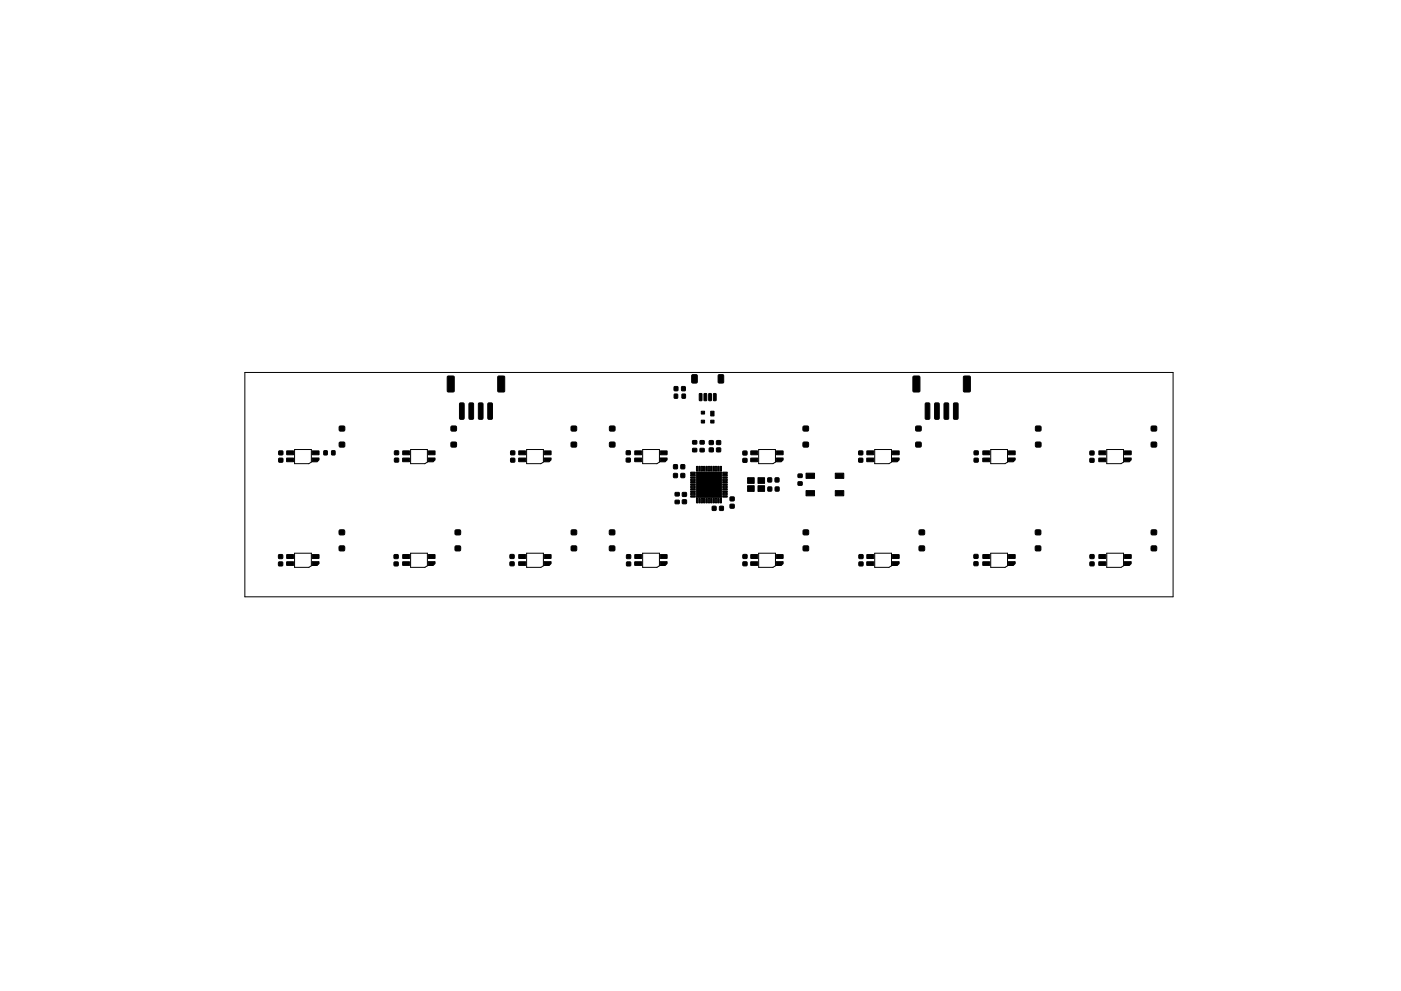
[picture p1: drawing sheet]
<svg xmlns="http://www.w3.org/2000/svg" width="297mm" height="210mm" viewBox="0 0 297 210" stroke-linecap="round" stroke-linejoin="round" font-family="sans-serif">
<g fill="none" stroke="#000" stroke-width=".21">
<path d="M51.9 79h196.8v47.6h-196.8zM62.5 95.4h3.5v2.6l-.5 .4h-3zM87.1 95.4h3.5v2.6l-.5 .4h-3zM111.7 95.4h3.5v2.6l-.5 .4h-3zM136.3 95.4h3.5v2.6l-.5 .4h-3zM160.9 95.4h3.5v2.6l-.5 .4h-3zM185.5 95.4h3.5v2.6l-.5 .4h-3zM210.1 95.4h3.5v2.6l-.5 .4h-3zM234.7 95.4h3.5v2.6l-.5 .4h-3zM62.5 117.4h3.5v2.6l-.5 .4h-3zM87.1 117.4h3.5v2.6l-.5 .4h-3zM111.7 117.4h3.5v2.6l-.5 .4h-3z"/>
<path d="M136.3 117.4h3.5v2.6l-.5 .4h-3zM160.9 117.4h3.5v2.6l-.5 .4h-3zM185.5 117.4h3.5v2.6l-.5 .4h-3zM210.1 117.4h3.5v2.6l-.5 .4h-3zM234.7 117.4h3.5v2.6l-.5 .4h-3z"/>
</g>
<g fill="#000" stroke="#000" stroke-width=".21">
<path d="M146.7 79.6l.9-.1 .2 .1v1.4l-.1 .3h-.8l-.2-.2zM152.3 79.6l.9-.1 .2 .1v1.4l-.1 .3h-.8l-.2-.2zM59.1 97.3h.8v.7h-.8zM59.1 95.7h.8v.8h-.8zM60.8 95.7h1.4v.7l-1.4 .1zM60.8 97.2h1.4l.1 .7-1.5 .1zM66.2 95.7h1.4v.7l-1.4 .1zM66.2 97.2h1.4v.4l-.4 .4h-1zM68.7 95.7h.7v.8h-.7zM70.3 95.7h.7v.8h-.7zM72 93.9h1v.9h-1zM72 90.5h1v.9h-1z"/>
<path d="M83.7 97.2h.8v.8h-.8zM83.7 95.7h.8v.8h-.8zM85.4 95.7h1.4v.7l-1.4 .1zM85.4 97.2h1.4l.1 .7-1.5 .1zM90.8 95.7h1.4v.7l-1.4 .1zM90.8 97.2h1.4v.4l-.4 .4h-1zM94.9 79.8h1.2l.2 .1v3l-.1 .3h-1.1l-.3-.2zM95.7 93.9h1v.9h-1zM95.7 90.5h1v.9h-1zM97.5 85.5h.7l.2 .1v3.1l-.1 .3h-.6l-.3-.2zM99.5 85.5h.7l.2 .1v3.1l-.1 .3h-.6l-.3-.2zM101.5 85.5h.7l.2 .1v3.1l-.1 .3h-.6l-.3-.2z"/>
<path d="M103.5 85.5h.7l.2 .1v3.1l-.1 .3h-.6l-.3-.2zM105.6 79.8h1.2l.2 .1v3l-.1 .3h-1.1l-.3-.2zM108.3 97.2h.8v.8h-.8zM108.3 95.7h.8v.8h-.8zM110 95.7h1.4v.7l-1.4 .1zM110 97.2h1.4l.1 .7-1.5 .1zM115.4 95.7h1.4v.7l-1.4 .1zM115.4 97.2h1.4v.4l-.4 .4h-1zM121.1 93.9h1.1v.9h-1.1zM121.1 90.5h1.1v.9h-1.1zM129.3 93.9h1v.9h-1zM129.3 90.5h1v.9h-1z"/>
<path d="M132.8 97.2h.8v.8h-.8zM132.8 95.7h.8v.7h-.8zM134.6 95.7h1.4v.7l-1.4 .1zM134.6 97.2h1.4l.1 .7-1.5 .1zM140 95.7h1.4v.7l-1.4 .1zM140 97.2h1.4v.4l-.4 .4h-1zM142.8 98.6h.8v.8h-.8zM143 83.6h.7v.9h-.7zM143 82.1h.7v.8h-.7zM144.4 98.6h.7v.8h-.7zM144.5 82.1h.8v.8h-.8zM144.6 83.6h.7v.9h-.7z"/>
<path d="M146.9 95.2h.8v.6h-.8zM146.9 93.5h.8v.7h-.8zM147.7 98.9h.3v1h-.3zM148.2 98.9h.3v1h-.3zM148.3 83.5l.5 .1v1.4l-.5-.1zM148.7 98.9h.3v1h-.3zM148.4 95.2h.9v.6h-.9zM148.4 93.5h.9v.7h-.9zM149.2 98.9h.3v1h-.3zM149.3 83.5l.5 .1v1.4l-.5-.1zM148.7 89.1h.7v.6h-.7zM148.7 87.2h.7v.6h-.7z"/>
<path d="M149.7 98.9h.3v1h-.3zM150.2 98.9h.3v1h-.3zM150.3 83.5l.5 .1v1.4l-.5-.1zM150.7 98.9h.3v1h-.3zM150.7 87.2h.7v1h-.7zM150.4 95.1h.8v.7h-.8zM150.4 93.5h.8v.8h-.8zM151.2 98.9h.3v1h-.3zM151.3 83.5l.5 .1v1.4l-.5-.1zM150.7 89.1h.7v.6h-.7zM151.7 98.9h.3v1h-.3zM152.2 98.9h.3v1h-.3z"/>
<path d="M151.9 95.1h.9v.7h-.9zM151.9 93.5h.9v.8h-.9zM152.7 98.9h.3v1h-.3zM157.5 97.3h.8v.8h-.8zM157.5 95.7h.8v.8h-.8zM159.2 95.7h1.4v.7l-1.4 .1zM159.2 97.2h1.4l.1 .7-1.5 .1zM164.6 95.7h1.4v.7l-1.4 .1zM164.6 97.2h1.4v.4l-.4 .4h-1zM170.3 93.9h1.1v.9h-1.1zM170.3 90.5h1.1v.9h-1.1zM182.1 97.3h.8v.7h-.8z"/>
<path d="M182.1 95.7h.8v.8h-.8zM183.8 95.7h1.4v.7l-1.4 .1zM183.8 97.2h1.4l.1 .7-1.5 .1zM189.2 95.7h1.4v.7l-1.4 .1zM189.2 97.2h1.4v.4l-.4 .4h-1zM193.6 79.8h1.2l.2 .1v3l-.1 .3h-1.1l-.2-.2zM194.2 93.9h1.1v.9h-1.1zM194.2 90.5h1.1v.9h-1.1zM196.2 85.5h.7l.2 .1v3.1l-.1 .3h-.6l-.2-.2zM198.2 85.5h.7l.2 .1v3.1l-.1 .3h-.6l-.2-.2zM200.2 85.5h.7l.2 .1v3.1l-.1 .3h-.6l-.2-.2zM202.2 85.5h.7l.2 .1v3.1l-.1 .3h-.6l-.2-.2z"/>
<path d="M204.3 79.8h1.2l.2 .1v3l-.1 .3h-1.1l-.2-.2zM206.6 97.2h.8v.8h-.8zM206.6 95.7h.8v.8h-.8zM208.4 95.7h1.4v.7l-1.4 .1zM208.4 97.2h1.4l.1 .7-1.5 .1zM213.8 95.7h1.4v.7l-1.4 .1zM213.8 97.2h1.4v.4l-.4 .4h-1zM219.6 93.9h1.1v.9h-1.1zM219.6 90.5h1.1v.9h-1.1zM231.1 97.3h.8v.7h-.8zM231.1 95.7h.8v.8h-.8zM233 95.7h1.4v.7l-1.4 .1z"/>
<path d="M233 97.2h1.4l.1 .7-1.5 .1zM238.4 95.7h1.4v.7l-1.4 .1zM238.4 97.2h1.4v.4l-.4 .4h-1zM244.1 93.9h1.1v.9h-1.1zM244.1 90.5h1.1v.9h-1.1zM59.1 119.3h.8v.7h-.8zM59.1 117.7h.8v.8h-.8zM60.8 117.7h1.4v.7l-1.4 .1zM60.8 119.2h1.4l.1 .7-1.5 .1zM66.2 117.7h1.4v.7l-1.4 .1zM66.2 119.2h1.4v.4l-.4 .4h-1zM72 115.9h1v.9h-1z"/>
<path d="M72 112.5h1v.9h-1zM83.6 119.3h.8v.7h-.8zM83.6 117.7h.8v.8h-.8zM85.4 117.7h1.4v.7l-1.4 .1zM85.4 119.2h1.4l.1 .7-1.5 .1zM90.8 117.7h1.4v.7l-1.4 .1zM90.8 119.2h1.4v.4l-.4 .4h-1zM96.5 115.9h1.1v.9h-1.1zM96.5 112.5h1.1v.9h-1.1zM108.2 119.2h.8v.8h-.8zM108.2 117.7h.8v.8h-.8zM110 117.7h1.4v.7l-1.4 .1z"/>
<path d="M110 119.2h1.4l.1 .7-1.5 .1zM115.4 117.7h1.4v.7l-1.4 .1zM115.4 119.2h1.4v.4l-.4 .4h-1zM121.1 115.9h1.1v.9h-1.1zM121.1 112.5h1.1v.9h-1.1zM129.2 115.9h1.1v.9h-1.1zM129.2 112.5h1.1v.9h-1.1zM132.9 119.3h.8v.7h-.8zM132.9 117.7h.8v.8h-.8zM134.6 117.7h1.4v.7l-1.4 .1zM134.6 119.2h1.4l.1 .7-1.5 .1zM140 117.7h1.4v.7l-1.4 .1z"/>
<path d="M140 119.2h1.4v.4l-.4 .4h-1zM143.2 104.5h.8v.7h-.8zM143.2 106.2h.8v.6h-.8zM142.8 100.5h.8v.8h-.8zM144.4 100.5h.7v.8h-.7zM144.7 106.1h.8v.7h-.8zM144.7 104.5h.8v.8h-.8zM146.4 105.2h1v.3h-1zM146.4 104.7h1v.3h-1zM146.4 104.2h1v.3h-1zM146.4 103.7h1v.3h-1zM146.4 103.2h1v.3h-1z"/>
<path d="M146.4 102.7h1v.3h-1zM146.4 102.2h1v.3h-1zM146.4 101.7h1v.3h-1zM146.4 101.2h1v.3h-1zM146.4 100.7h1v.3h-1zM146.4 100.2h1v.3h-1zM147.7 105.7h.3v1h-.3zM148.2 105.7h.3v1h-.3zM148.7 105.7h.3v1h-.3zM149.2 105.7h.3v1h-.3zM149.7 105.7h.3v1h-.3zM150.2 105.7h.3v1h-.3z"/>
<path d="M150.7 105.7h.3v1h-.3zM151 107.4h.8v.9h-.8zM151.2 105.7h.3v1h-.3zM151.7 105.7h.3v1h-.3zM152.2 105.7h.3v1h-.3zM152.6 107.4h.7v.9h-.7zM152.7 105.7h.3v1h-.3zM147.6 100.1h5.4v5.4h-5.4zM153.2 100.2h1v.3h-1zM153.2 100.7h1v.3h-1zM153.2 101.2h1v.3h-1zM153.2 101.7h1v.3h-1z"/>
<path d="M153.2 102.2h1v.3h-1zM153.2 102.7h1v.3h-1zM153.2 103.2h1v.3h-1zM153.2 103.7h1v.3h-1zM153.2 104.2h1v.3h-1zM153.2 104.7h1v.3h-1zM153.2 105.2h1v.3h-1zM154.8 107h.8v.8h-.8zM154.8 105.5h.8v.7h-.8zM157.5 119.2h.9v.8h-.9zM157.5 117.7h.9v.8h-.9zM158.5 103.1h1.4v1.2h-1.4z"/>
<path d="M158.5 101.4h1.4v1.2h-1.4zM159.2 117.7h1.4v.7l-1.4 .1zM159.2 119.2h1.4l.1 .7-1.5 .1zM160.7 103.1h1.4v1.2h-1.4zM160.7 101.4h1.4v1.2h-1.4zM162.8 101.4h.8v.8h-.8zM162.8 103.3h.8v.9h-.8zM164.4 101.4h.7v.8h-.7zM164.4 103.3h.7v.9h-.7zM164.6 117.7h1.4v.7l-1.4 .1zM164.6 119.2h1.4v.4l-.4 .4h-1zM169.2 100.6h.9v.7h-.9z"/>
<path d="M169.2 102.2h.9v.7h-.9zM170.3 115.9h1.1v.9h-1.1zM170.3 112.5h1.1v.9h-1.1zM170.9 104.1h1.8v1.1h-1.8zM170.9 100.4h1.8v1.1h-1.8zM177.1 104.1h1.8v1.1h-1.8zM177.1 100.4h1.8v1.1h-1.8zM182.1 119.3h.9v.7h-.9zM182.1 117.7h.9v.8h-.9zM183.8 117.7h1.4v.7l-1.4 .1zM183.8 119.2h1.4l.1 .7-1.5 .1zM189.2 117.7h1.4v.7l-1.4 .1z"/>
<path d="M189.2 119.2h1.4v.4l-.4 .4h-1zM194.9 115.9h1.1v.9h-1.1zM194.9 112.5h1.1v.9h-1.1zM206.5 119.2h.8v.8h-.8zM206.5 117.7h.8v.7h-.8zM208.4 117.7h1.4v.7l-1.4 .1zM208.4 119.2h1.4l.1 .7-1.5 .1zM213.8 117.7h1.4v.7l-1.4 .1zM213.8 119.2h1.4v.4l-.4 .4h-1zM219.6 115.9h1v.9h-1zM219.6 112.5h1v.9h-1zM231.1 119.2h.8v.8h-.8z"/>
<path d="M231.1 117.7h.8v.8h-.8zM233 117.7h1.4v.7l-1.4 .1zM233 119.2h1.4l.1 .7-1.5 .1zM238.4 117.7h1.4v.7l-1.4 .1zM238.4 119.2h1.4v.4l-.4 .4h-1zM244.1 115.9h1.1v.9h-1.1zM244.1 112.5h1.1v.9h-1.1z"/>
</g>
</svg>
